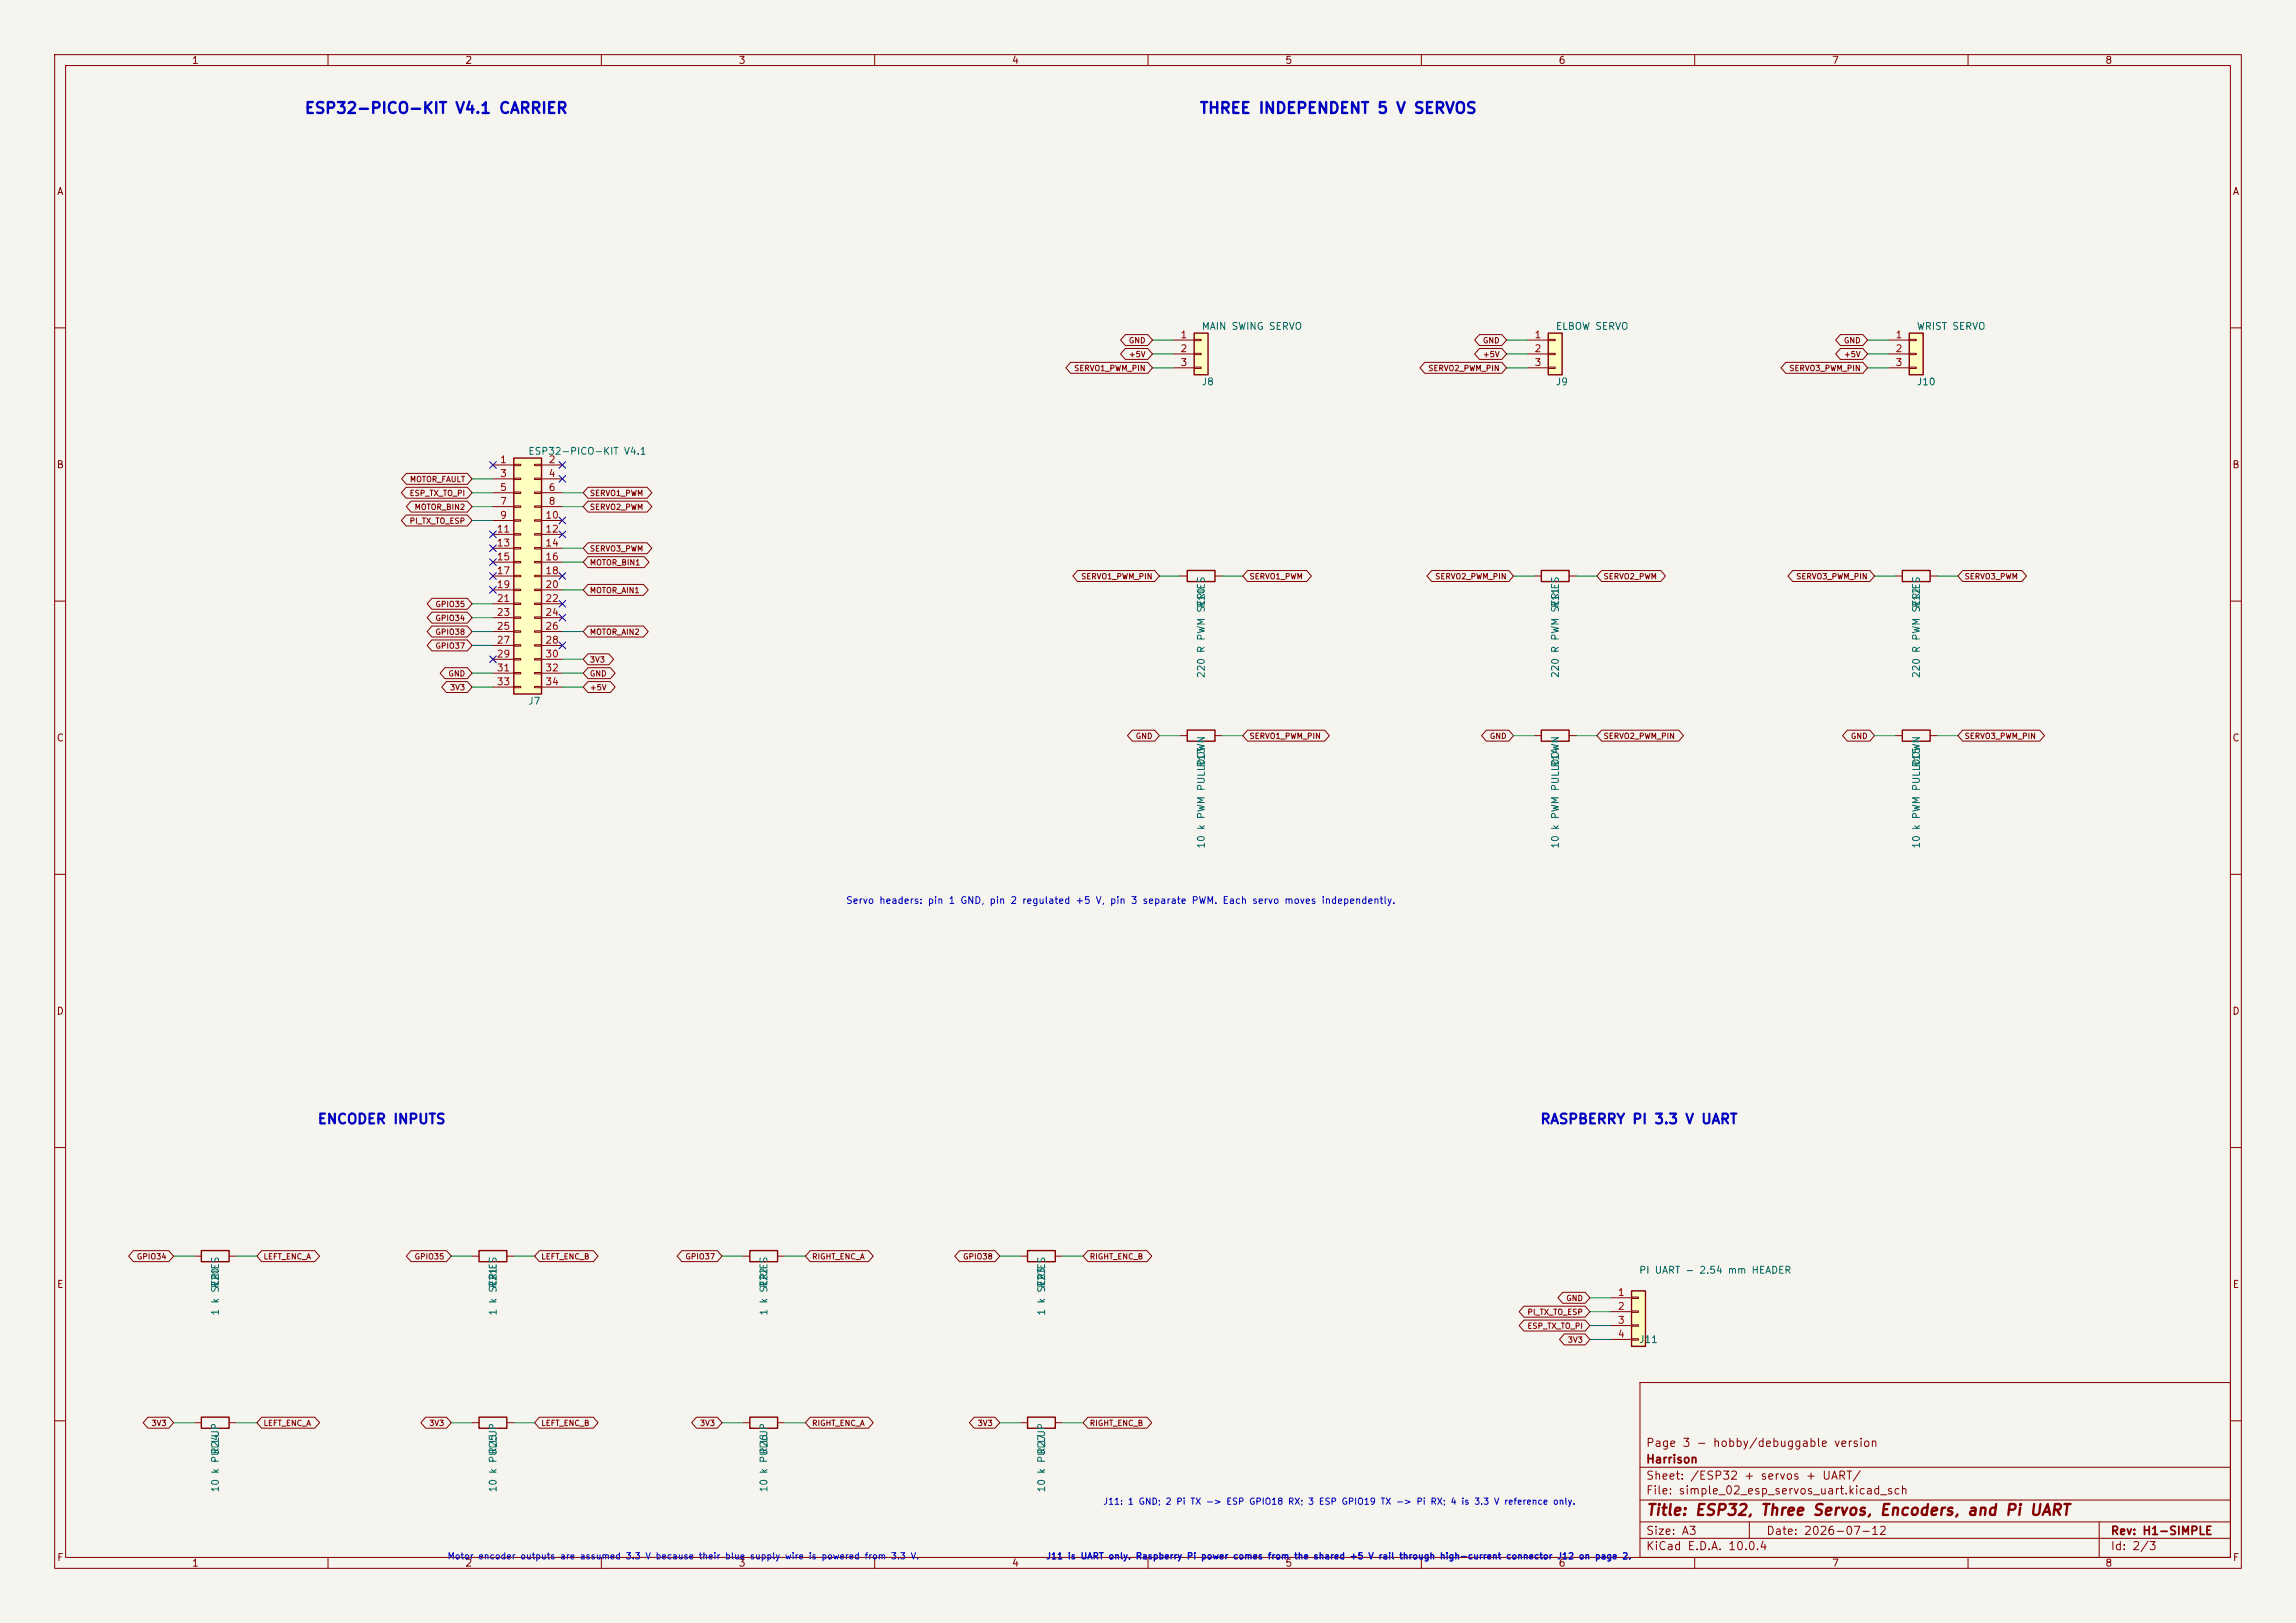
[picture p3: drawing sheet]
<svg xmlns="http://www.w3.org/2000/svg" width="420mm" height="297mm" viewBox="0 0 420 297" stroke-linecap="round" stroke-linejoin="round" font-family="sans-serif">
<defs><g id="words">
<g font-size="2" fill="#0000c2">
<text x="55.6" y="21.3">ESP32-PICO-KIT V4.1 CARRIER</text>
<text x="219.3" y="21.3">THREE INDEPENDENT 5 V SERVOS</text>
</g>
<text font-size="2" fill="#840000" x="301" y="277.8">Title: ESP32, Three Servos, Encoders, and Pi UART</text>
<g font-size="1.8" fill="#0000c2">
<text x="58" y="206.1">ENCODER INPUTS</text>
<text x="281.6" y="206.1">RASPBERRY PI 3.3 V UART</text>
</g>
<g font-size="1.5" fill="#840000">
<text x="301" y="268.1">Harrison</text>
<text x="301" y="265.1">Page 3 - hobby/debuggable version</text>
<text x="301" y="273.8">File: simple_02_esp_servos_uart.kicad_sch</text>
<text x="301" y="271.1">Sheet: /ESP32 + servos + UART/</text>
<text x="301" y="281.2">Size: A3</text>
<text x="323" y="281.2">Date: 2026-07-12</text>
<text x="386" y="281.2">Rev: H1-SIMPLE</text>
<text x="301" y="284">KiCad E.D.A. 10.0.4</text>
<text x="386" y="284">Id: 2/3</text>
</g>
<g font-size="1.3" fill="#840000">
<text x="35" y="12">1</text>
<text x="85" y="12">2</text>
<text x="135" y="12">3</text>
<text x="185" y="12">4</text>
<text x="235" y="12">5</text>
<text x="285" y="12">6</text>
<text x="335" y="12">7</text>
<text x="385" y="12">8</text>
<text x="10.3" y="36">A</text>
<text x="408.3" y="36">A</text>
<text x="10.3" y="86">B</text>
<text x="408.2" y="86">B</text>
<text x="10.3" y="136">C</text>
<text x="408.2" y="136">C</text>
<text x="10.3" y="186">D</text>
<text x="408.2" y="186">D</text>
<text x="10.3" y="236">E</text>
<text x="408.3" y="236">E</text>
<text x="10.3" y="286">F</text>
<text x="35" y="287">1</text>
<text x="85" y="287">2</text>
<text x="135" y="287">3</text>
<text x="185" y="287">4</text>
<text x="235" y="287">5</text>
<text x="285" y="287">6</text>
<text x="335" y="287">7</text>
<text x="385" y="287">8</text>
<text x="408.3" y="286">F</text>
</g>
<g font-size="1.3" fill="#a90000">
<text x="215.8" y="62.2">1</text>
<text x="215.8" y="64.7">2</text>
<text x="280.6" y="62.2">1</text>
<text x="280.6" y="64.7">2</text>
<text x="346.6" y="62.2">1</text>
<text x="346.6" y="64.7">2</text>
<text x="215.8" y="67.3">3</text>
<text x="280.6" y="67.3">3</text>
<text x="346.6" y="67.3">3</text>
<text x="91.4" y="85.1">1</text>
<text x="91.4" y="87.6">3</text>
<text x="100.3" y="85.1">2</text>
<text x="100.3" y="87.6">4</text>
<text x="91.4" y="90.1">5</text>
<text x="91.4" y="92.7">7</text>
<text x="91.4" y="95.2">9</text>
<text x="99.7" y="95.2">10</text>
<text x="100.3" y="90.1">6</text>
<text x="100.3" y="92.7">8</text>
<text x="90.8" y="97.8">11</text>
<text x="90.8" y="100.3">13</text>
<text x="99.7" y="97.8">12</text>
<text x="99.7" y="100.3">14</text>
<text x="90.8" y="102.8">15</text>
<text x="90.8" y="105.4">17</text>
<text x="90.8" y="107.9">19</text>
<text x="99.7" y="102.8">16</text>
<text x="99.7" y="105.4">18</text>
<text x="99.7" y="107.9">20</text>
<text x="90.8" y="110.5">21</text>
<text x="90.8" y="113">23</text>
<text x="99.7" y="110.5">22</text>
<text x="99.7" y="113">24</text>
<text x="90.8" y="115.5">25</text>
<text x="90.8" y="118.1">27</text>
<text x="99.7" y="115.5">26</text>
<text x="99.7" y="118.1">28</text>
<text x="90.8" y="120.6">29</text>
<text x="90.8" y="123.2">31</text>
<text x="90.8" y="125.7">33</text>
<text x="99.7" y="120.6">30</text>
<text x="99.7" y="123.2">32</text>
<text x="99.7" y="125.7">34</text>
<text x="295.8" y="237.5">1</text>
<text x="295.8" y="240">2</text>
<text x="295.8" y="242.5">3</text>
<text x="295.8" y="245.1">4</text>
</g>
<g font-size="1.3" fill="#006464">
<text x="219.7" y="60.7">MAIN SWING SERVO</text>
<text x="284.5" y="60.7">ELBOW SERVO</text>
<text x="350.5" y="60.7">WRIST SERVO</text>
<text x="219.7" y="70.8">J8</text>
<text x="284.5" y="70.8">J9</text>
<text x="350.5" y="70.8">J10</text>
<text x="96.5" y="83.5">ESP32-PICO-KIT V4.1</text>
<text x="220.7" y="111.3" transform="rotate(-90 220.7 111.3)">R10</text>
<text x="285.5" y="111.3" transform="rotate(-90 285.5 111.3)">R11</text>
<text x="351.5" y="111.3" transform="rotate(-90 351.5 111.3)">R12</text>
<text x="220.7" y="124.2" transform="rotate(-90 220.7 124.2)">220 R PWM SERIES</text>
<text x="285.5" y="124.2" transform="rotate(-90 285.5 124.2)">220 R PWM SERIES</text>
<text x="351.5" y="124.2" transform="rotate(-90 351.5 124.2)">220 R PWM SERIES</text>
<text x="96.5" y="129.2">J7</text>
<text x="220.7" y="140.6" transform="rotate(-90 220.7 140.6)">R13</text>
<text x="285.5" y="140.6" transform="rotate(-90 285.5 140.6)">R14</text>
<text x="351.5" y="140.6" transform="rotate(-90 351.5 140.6)">R15</text>
<text x="220.7" y="155.4" transform="rotate(-90 220.7 155.4)">10 k PWM PULLDOWN</text>
<text x="285.5" y="155.4" transform="rotate(-90 285.5 155.4)">10 k PWM PULLDOWN</text>
<text x="351.5" y="155.4" transform="rotate(-90 351.5 155.4)">10 k PWM PULLDOWN</text>
<text x="299.7" y="233.4">PI UART - 2.54 mm HEADER</text>
<text x="40.3" y="235.8" transform="rotate(-90 40.3 235.8)">R20</text>
<text x="91.1" y="235.8" transform="rotate(-90 91.1 235.8)">R21</text>
<text x="140.7" y="235.8" transform="rotate(-90 140.7 235.8)">R22</text>
<text x="191.5" y="235.8" transform="rotate(-90 191.5 235.8)">R23</text>
<text x="40.3" y="240.8" transform="rotate(-90 40.3 240.8)">1 k SERIES</text>
<text x="91.1" y="240.8" transform="rotate(-90 91.1 240.8)">1 k SERIES</text>
<text x="140.7" y="240.8" transform="rotate(-90 140.7 240.8)">1 k SERIES</text>
<text x="191.5" y="240.8" transform="rotate(-90 191.5 240.8)">1 k SERIES</text>
<text x="299.7" y="246.1">J11</text>
<text x="40.3" y="266.3" transform="rotate(-90 40.3 266.3)">R24</text>
<text x="91.1" y="266.3" transform="rotate(-90 91.1 266.3)">R25</text>
<text x="140.7" y="266.3" transform="rotate(-90 140.7 266.3)">R26</text>
<text x="191.5" y="266.3" transform="rotate(-90 191.5 266.3)">R27</text>
<text x="40.3" y="273.2" transform="rotate(-90 40.3 273.2)">10 k PULLUP</text>
<text x="91.1" y="273.2" transform="rotate(-90 91.1 273.2)">10 k PULLUP</text>
<text x="140.7" y="273.2" transform="rotate(-90 140.7 273.2)">10 k PULLUP</text>
<text x="191.5" y="273.2" transform="rotate(-90 191.5 273.2)">10 k PULLUP</text>
</g>
<text font-size="1.3" fill="#0000c2" x="154.7" y="165.7">Servo headers: pin 1 GND, pin 2 regulated +5 V, pin 3 separate PWM. Each servo moves independently.</text>
<g font-size="1.2" fill="#0000c2">
<text x="201.7" y="275.6">J11: 1 GND; 2 Pi TX -&gt; ESP GPIO18 RX; 3 ESP GPIO19 TX -&gt; Pi RX; 4 is 3.3 V reference only.</text>
<text x="81.8" y="285.6">Motor encoder outputs are assumed 3.3 V because their blue supply wire is powered from 3.3 V.</text>
<text x="191.3" y="285.6">J11 is UART only. Raspberry Pi power comes from the shared +5 V rail through high-current connector J12 on page 2.</text>
</g>
<g font-size="1" fill="#840000">
<text x="206.4" y="63.1">GND</text>
<text x="206.4" y="65.6">+5V</text>
<text x="271.2" y="63.1">GND</text>
<text x="271.2" y="65.6">+5V</text>
<text x="337.2" y="63.1">GND</text>
<text x="337.2" y="65.6">+5V</text>
<text x="196.4" y="68.1">SERVO1_PWM_PIN</text>
<text x="261.2" y="68.1">SERVO2_PWM_PIN</text>
<text x="327.2" y="68.1">SERVO3_PWM_PIN</text>
<text x="74.9" y="88.5">MOTOR_FAULT</text>
<text x="74.8" y="91">ESP_TX_TO_PI</text>
<text x="75.7" y="93.5">MOTOR_BIN2</text>
<text x="107.8" y="93.5">SERVO2_PWM</text>
<text x="107.8" y="91">SERVO1_PWM</text>
<text x="74.8" y="96.1">PI_TX_TO_ESP</text>
<text x="107.8" y="101.2">SERVO3_PWM</text>
<text x="107.8" y="103.7">MOTOR_BIN1</text>
<text x="197.7" y="106.2">SERVO1_PWM_PIN</text>
<text x="228.5" y="106.2">SERVO1_PWM</text>
<text x="262.4" y="106.2">SERVO2_PWM_PIN</text>
<text x="293.2" y="106.2">SERVO2_PWM</text>
<text x="328.5" y="106.2">SERVO3_PWM_PIN</text>
<text x="359.3" y="106.2">SERVO3_PWM</text>
<text x="79.5" y="111.3">GPIO35</text>
<text x="79.5" y="113.9">GPIO34</text>
<text x="107.8" y="108.8">MOTOR_AIN1</text>
<text x="79.5" y="116.4">GPIO38</text>
<text x="79.5" y="118.9">GPIO37</text>
<text x="107.8" y="116.4">MOTOR_AIN2</text>
<text x="81.9" y="124">GND</text>
<text x="107.8" y="121.5">3V3</text>
<text x="107.8" y="124">GND</text>
<text x="82.2" y="126.6">3V3</text>
<text x="107.8" y="126.6">+5V</text>
<text x="207.7" y="135.5">GND</text>
<text x="228.5" y="135.5">SERVO1_PWM_PIN</text>
<text x="272.4" y="135.5">GND</text>
<text x="293.2" y="135.5">SERVO2_PWM_PIN</text>
<text x="338.5" y="135.5">GND</text>
<text x="359.3" y="135.5">SERVO3_PWM_PIN</text>
<text x="24.9" y="230.7">GPIO34</text>
<text x="48.1" y="230.7">LEFT_ENC_A</text>
<text x="75.7" y="230.7">GPIO35</text>
<text x="98.9" y="230.7">LEFT_ENC_B</text>
<text x="125.3" y="230.7">GPIO37</text>
<text x="148.4" y="230.7">RIGHT_ENC_A</text>
<text x="176.1" y="230.7">GPIO38</text>
<text x="199.2" y="230.7">RIGHT_ENC_B</text>
<text x="286.4" y="238.3">GND</text>
<text x="279.3" y="240.9">PI_TX_TO_ESP</text>
<text x="279.3" y="243.4">ESP_TX_TO_PI</text>
<text x="286.7" y="245.9">3V3</text>
<text x="27.6" y="261.2">3V3</text>
<text x="48.1" y="261.2">LEFT_ENC_A</text>
<text x="78.4" y="261.2">3V3</text>
<text x="98.9" y="261.2">LEFT_ENC_B</text>
<text x="127.9" y="261.2">3V3</text>
<text x="148.4" y="261.2">RIGHT_ENC_A</text>
<text x="178.7" y="261.2">3V3</text>
<text x="199.2" y="261.2">RIGHT_ENC_B</text>
</g>
</g></defs>
<path d="M0 0h420v297h-420z" fill="#f5f4ef" stroke="#f5f4ef" stroke-width=".18"/>
<g fill="none" stroke="#840000" stroke-width=".18">
<path d="M10 10h400v277h-400zM12 12h396v273h-396zM60 10v2M110 10v2M160 10v2M210 10v2M260 10v2M310 10v2M360 10v2M10 60h2M408 60h2M10 110h2"/>
<path d="M408 110h2M10 160h2M408 160h2M10 210h2M408 210h2M135.9 229.9h1.3M142.2 229.9h1.3M186.7 229.9h1.3M193 229.9h1.3M300 253h108v32h-108zM10 260h2M300 278.5h108"/>
<path d="M300 274.5h108M300 268.5h108M320 278.5v3M384 278.5v6.5M408 260h2M60 285v2M110 285v2M160 285v2M210 285v2M260 285v2M300 281.5h108M310 285v2"/>
<path d="M360 285v2"/>
</g>
<path d="M137.2 228.9h5v2h-5zM188 228.9h5v2h-5z" fill="none" stroke="#840000" stroke-width=".25"/>
<path d="M349.2 61h2.6v7.6h-2.6z" fill="#ffffc2"/>
<path d="M349.2 61h2.6v7.6h-2.6z" fill="none" stroke="#840000" stroke-width=".25"/>
<path d="M345.4 62.2h3.8M345.4 64.8h3.8M345.4 67.3h3.8M349.2 62.1h1.3v.3h-1.3zM349.2 64.6h1.3v.3h-1.3zM349.2 67.2h1.3v.2h-1.3z" fill="none" stroke="#840000" stroke-width=".18"/>
<path d="M298.4 236.2h2.6v10.2h-2.6z" fill="#ffffc2"/>
<path d="M217.2 104.4h5v2h-5zM348 133.6h5.1v2h-5.1zM298.4 236.2h2.6v10.2h-2.6zM188 259.3h5v2.1h-5z" fill="none" stroke="#840000" stroke-width=".25"/>
<g fill="none" stroke="#840000" stroke-width=".18">
<path d="M215.9 105.4h1.3M222.2 105.4h1.3M346.7 134.6h1.3M353.1 134.6h1.2M294.6 237.5h3.8M298.4 237.4h1.3v.2h-1.3zM298.4 239.9h1.3v.3h-1.3zM294.6 240h3.8M294.6 242.6h3.8M294.6 245.1h3.8M298.4 242.4h1.3v.3h-1.3zM298.4 245h1.3v.2h-1.3z"/>
<path d="M186.7 260.3h1.3M193 260.3h1.3"/>
</g>
<path d="M218.4 61h2.6v7.6h-2.6z" fill="#ffffc2"/>
<path d="M218.4 61h2.6v7.6h-2.6zM36.8 228.9h5.1v2h-5.1zM137.2 259.3h5v2.1h-5z" fill="none" stroke="#840000" stroke-width=".25"/>
<path d="M214.6 62.2h3.8M214.6 64.8h3.8M214.6 67.3h3.8M218.4 62.1h1.3v.3h-1.3zM218.4 64.6h1.3v.3h-1.3zM218.4 67.2h1.3v.2h-1.3zM35.6 229.9h1.2M41.9 229.9h1.3M135.9 260.3h1.3M142.2 260.3h1.3" fill="none" stroke="#840000" stroke-width=".18"/>
<path d="M283.2 61h2.5v7.6h-2.5z" fill="#ffffc2"/>
<path d="M283.2 61h2.5v7.6h-2.5zM348 104.4h5.1v2h-5.1z" fill="none" stroke="#840000" stroke-width=".25"/>
<path d="M279.4 62.2h3.8M279.4 64.8h3.8M279.4 67.3h3.8M283.2 62.1h1.3v.3h-1.3zM283.2 64.6h1.3v.3h-1.3zM283.2 67.2h1.3v.2h-1.3zM346.7 105.4h1.3M353.1 105.4h1.2" fill="none" stroke="#840000" stroke-width=".18"/>
<path d="M94 83.8h5.1v43.2h-5.1z" fill="#ffffc2"/>
<path d="M94 83.8h5.1v43.2h-5.1zM281.9 104.4h5.1v2h-5.1zM217.2 133.6h5v2h-5zM281.9 133.6h5.1v2h-5.1zM87.6 228.9h5.1v2h-5.1zM36.8 259.3h5.1v2.1h-5.1zM87.6 259.3h5.1v2.1h-5.1z" fill="none" stroke="#840000" stroke-width=".25"/>
<g fill="none" stroke="#840000" stroke-width=".18">
<path d="M195.8 66.3h14.1l.9 1-.9 1h-14.1l-.8-1zM205.8 61.2h4.1l.9 1-.9 1h-4.1l-.8-1zM205.8 63.8h4.1l.9 1-.9 1h-4.1l-.8-1zM260.6 66.3h14.1l.9 1-.9 1h-14.1l-.9-1zM270.6 61.2h4.1l.9 1-.9 1h-4.1l-.9-1zM270.6 63.8h4.1l.9 1-.9 1h-4.1l-.9-1zM326.7 66.3h14.1l.8 1-.8 1h-14.1l-.9-1zM336.7 61.2h4.1l.8 1-.8 1h-4.1l-.9-1zM336.7 63.8h4.1l.8 1-.8 1h-4.1l-.9-1zM74.3 89.2h11.2l.9 1-.9 1h-11.2l-.9-1zM74.3 94.2h11.2l.9 1.1-.9 1h-11.2l-.9-1zM74.3 86.6h11.2l.9 1-.9 1h-11.2l-.8-1z"/>
<path d="M75.2 91.7h10.3l.9 1-.9 1h-10.3l-.9-1zM90.2 85.1h3.8M90.2 87.6h3.8M90.2 90.2h3.8M90.2 92.7h3.8M90.2 95.3h3.8M90.2 97.8h3.8M94 85h1.2v.2h-1.2zM94 87.5h1.2v.3h-1.2zM94 90h1.2v.3h-1.2zM94 92.6h1.2v.2h-1.2zM94 95.1h1.2v.3h-1.2z"/>
<path d="M94 97.7h1.2v.2h-1.2zM97.8 85h1.3v.2h-1.3zM97.8 87.5h1.3v.3h-1.3zM97.8 90h1.3v.3h-1.3zM97.8 92.6h1.3v.2h-1.3zM97.8 95.1h1.3v.3h-1.3zM97.8 97.7h1.3v.2h-1.3zM99.1 85.1h3.8M99.1 87.6h3.8M99.1 90.2h3.8M99.1 92.7h3.8M99.1 95.3h3.8"/>
<path d="M99.1 97.8h3.8M107.6 91.7h10.8l.8 1-.8 1h-10.8l-.9-1zM107.6 99.3h10.8l.8 1-.8 1h-10.8l-.9-1zM107.6 89.2h10.8l.8 1-.8 1h-10.8l-.9-1zM79 109.5h6.5l.9 1-.9 1h-6.5l-.9-1zM79 112h6.5l.9 1-.9 1h-6.5l-.9-1zM79 114.6h6.5l.9 1-.9 1h-6.5l-.9-1zM79 117.1h6.5l.9 1-.9 1h-6.5l-.9-1zM90.2 100.3h3.8M90.2 102.9h3.8M90.2 105.4h3.8M90.2 108h3.8"/>
<path d="M90.2 110.5h3.8M90.2 113h3.8M90.2 115.6h3.8M90.2 118.1h3.8M94 100.2h1.2v.3h-1.2zM94 102.7h1.2v.3h-1.2zM94 105.3h1.2v.2h-1.2zM94 107.8h1.2v.3h-1.2zM94 110.4h1.2v.2h-1.2zM94 112.9h1.2v.3h-1.2zM94 115.4h1.2v.3h-1.2zM94 118h1.2v.2h-1.2z"/>
<path d="M97.8 100.2h1.3v.3h-1.3zM97.8 102.7h1.3v.3h-1.3zM97.8 105.3h1.3v.2h-1.3zM97.8 107.8h1.3v.3h-1.3zM97.8 110.4h1.3v.2h-1.3zM97.8 112.9h1.3v.3h-1.3zM97.8 115.4h1.3v.3h-1.3zM97.8 118h1.3v.2h-1.3zM99.1 100.3h3.8M99.1 102.9h3.8M99.1 105.4h3.8M99.1 108h3.8"/>
<path d="M99.1 110.5h3.8M99.1 113h3.8M99.1 115.6h3.8M99.1 118.1h3.8M107.6 119.6h3.8l.8 1.1-.8 1h-3.8l-.9-1zM107.6 101.9h10.2l.9 1-.9 1h-10.2l-.9-1zM107.6 106.9h10.1l.9 1.1-.9 1h-10.1l-.9-1zM107.6 114.6h10.1l.9 1-.9 1h-10.1l-.9-1zM197.1 104.4h14.1l.9 1-.9 1h-14.1l-.9-1zM228.2 104.4h10.8l.9 1-.9 1h-10.8l-.9-1zM261.9 104.4h14.1l.9 1-.9 1h-14.1l-.9-1zM280.7 105.4h1.2"/>
<path d="M287 105.4h1.3M293 104.4h10.8l.9 1-.9 1h-10.8l-.9-1zM327.9 104.4h14.1l.9 1-.9 1h-14.1l-.8-1zM359 104.4h10.8l.9 1-.9 1h-10.8l-.9-1zM81.4 122.2h4.1l.9 1-.9 1h-4.1l-.9-1zM81.7 124.7h3.8l.9 1-.9 1h-3.8l-.9-1zM90.2 120.7h3.8M90.2 123.2h3.8M90.2 125.7h3.8M94 120.5h1.2v.3h-1.2zM94 123.1h1.2v.2h-1.2zM94 125.6h1.2v.3h-1.2z"/>
<path d="M97.8 120.5h1.3v.3h-1.3zM97.8 123.1h1.3v.2h-1.3zM97.8 125.6h1.3v.3h-1.3zM99.1 120.7h3.8M99.1 123.2h3.8M99.1 125.7h3.8M107.6 122.2h4.1l.8 1-.8 1h-4.1l-.9-1zM107.6 124.7h4.1l.8 1-.8 1h-4.1l-.9-1zM207.1 133.6h4.1l.9 1-.9 1h-4.1l-.9-1zM215.9 134.6h1.3M222.2 134.6h1.3M228.2 133.6h14.1l.9 1-.9 1h-14.1l-.9-1z"/>
<path d="M271.9 133.6h4.1l.9 1-.9 1h-4.1l-.9-1zM280.7 134.6h1.2M287 134.6h1.3M293 133.6h14.1l.8 1-.8 1h-14.1l-.9-1zM337.9 133.6h4.1l.9 1-.9 1h-4.1l-.8-1zM359 133.6h14.1l.9 1-.9 1h-14.1l-.9-1zM24.4 228.9h6.5l.8 1-.8 1h-6.5l-.9-1zM47.9 228.9h9.7l.9 1-.9 1h-9.7l-.9-1zM75.2 228.9h6.5l.8 1-.8 1h-6.5l-.9-1zM86.4 229.9h1.2M92.7 229.9h1.3M98.7 228.9h9.8l.9 1-.9 1h-9.8l-.9-1z"/>
<path d="M124.7 228.9h6.5l.9 1-.9 1h-6.5l-.8-1zM148.2 228.9h10.7l.8 1-.8 1h-10.7l-.9-1zM175.5 228.9h6.5l.9 1-.9 1h-6.5l-.8-1zM199 228.9h10.8l.9 1-.9 1h-10.8l-.9-1zM278.8 239h11.2l.8 1-.8 1h-11.2l-.9-1zM285.9 236.5h4.1l.8 1-.8 1h-4.1l-.9-1zM27.1 259.3h3.8l.8 1-.8 1.1h-3.8l-.9-1.1zM47.9 259.3h9.7l.9 1-.9 1.1h-9.7l-.9-1.1zM77.9 259.3h3.8l.8 1-.8 1.1h-3.8l-.9-1.1zM98.7 259.3h9.8l.9 1-.9 1.1h-9.8l-.9-1.1zM127.4 259.3h3.8l.9 1-.9 1.1h-3.8l-.9-1.1zM148.2 259.3h10.7l.8 1-.8 1.1h-10.7l-.9-1.1z"/>
<path d="M178.2 259.3h3.8l.9 1-.9 1.1h-3.8l-.9-1.1zM199 259.3h10.8l.9 1-.9 1.1h-10.8l-.9-1.1zM278.8 241.6h11.2l.8 1-.8 1h-11.2l-.9-1zM286.1 244.1h3.9l.8 1-.8 1h-3.9l-.8-1zM35.6 260.3h1.2M41.9 260.3h1.3M86.4 260.3h1.2M92.7 260.3h1.3"/>
</g>
<g fill="none" stroke="#009600" stroke-width=".18">
<path d="M210.8 62.2h3.8M210.8 64.8h3.8M210.8 67.3h3.8M275.6 62.2h3.8M275.6 64.8h3.8M275.6 67.3h3.8M341.6 62.2h3.8M341.6 64.8h3.8M341.6 67.3h3.8M86.4 87.6h3.8M86.4 95.3h3.8M86.4 90.2h3.8"/>
<path d="M86.4 92.7h3.8M102.9 90.2h3.8M102.9 92.7h3.8M86.4 110.5h3.8M86.4 113h3.8M86.4 115.6h3.8M86.4 118.1h3.8M102.9 102.9h3.8M102.9 108h3.8M102.9 115.6h3.8M102.9 100.3h3.8M212.1 105.4h3.8"/>
<path d="M223.5 105.4h3.8M276.9 105.4h3.8M288.3 105.4h3.8M342.9 105.4h3.8M354.3 105.4h3.8M86.4 125.7h3.8M86.4 123.2h3.8M102.9 125.7h3.8M102.9 123.2h3.8M102.9 120.7h3.8M212.1 134.6h3.8M223.5 134.6h3.8"/>
<path d="M276.9 134.6h3.8M288.3 134.6h3.8M342.9 134.6h3.8M354.3 134.6h3.8M31.7 229.9h3.9M43.2 229.9h3.8M82.5 229.9h3.9M94 229.9h3.8M132.1 229.9h3.8M143.5 229.9h3.8M182.9 229.9h3.8M194.3 229.9h3.8"/>
<path d="M290.8 237.5h3.8M290.8 240h3.8M290.8 242.6h3.8M290.8 245.1h3.8M31.7 260.3h3.9M43.2 260.3h3.8M82.5 260.3h3.9M94 260.3h3.8M132.1 260.3h3.8M143.5 260.3h3.8M182.9 260.3h3.8M194.3 260.3h3.8"/>
</g>
<g fill="none" stroke="#000084" stroke-width=".18">
<path d="M89.6 99.7l1.2 1.2M89.6 97.2l1.2 1.2M89.6 84.5l1.2 1.2M90.8 99.7l-1.2 1.2M90.8 97.2l-1.2 1.2M90.8 84.5l-1.2 1.2M102.3 84.5l1.2 1.2M102.3 94.6l1.2 1.3M102.3 87l1.2 1.2M102.3 97.2l1.2 1.2M103.5 87l-1.2 1.2M103.5 84.5l-1.2 1.2"/>
<path d="M103.5 94.6l-1.2 1.3M103.5 97.2l-1.2 1.2M89.6 102.3l1.2 1.2M89.6 104.8l1.2 1.2M89.6 107.3l1.2 1.3M90.8 102.3l-1.2 1.2M90.8 104.8l-1.2 1.2M90.8 107.3l-1.2 1.3M102.3 104.8l1.2 1.2M102.3 109.9l1.2 1.2M102.3 117.5l1.2 1.2M102.3 112.4l1.2 1.2"/>
<path d="M103.5 104.8l-1.2 1.2M103.5 109.9l-1.2 1.2M103.5 117.5l-1.2 1.2M103.5 112.4l-1.2 1.2M89.6 120l1.2 1.3M90.8 120l-1.2 1.3"/>
</g>
<use href="#words"/>
</svg>
